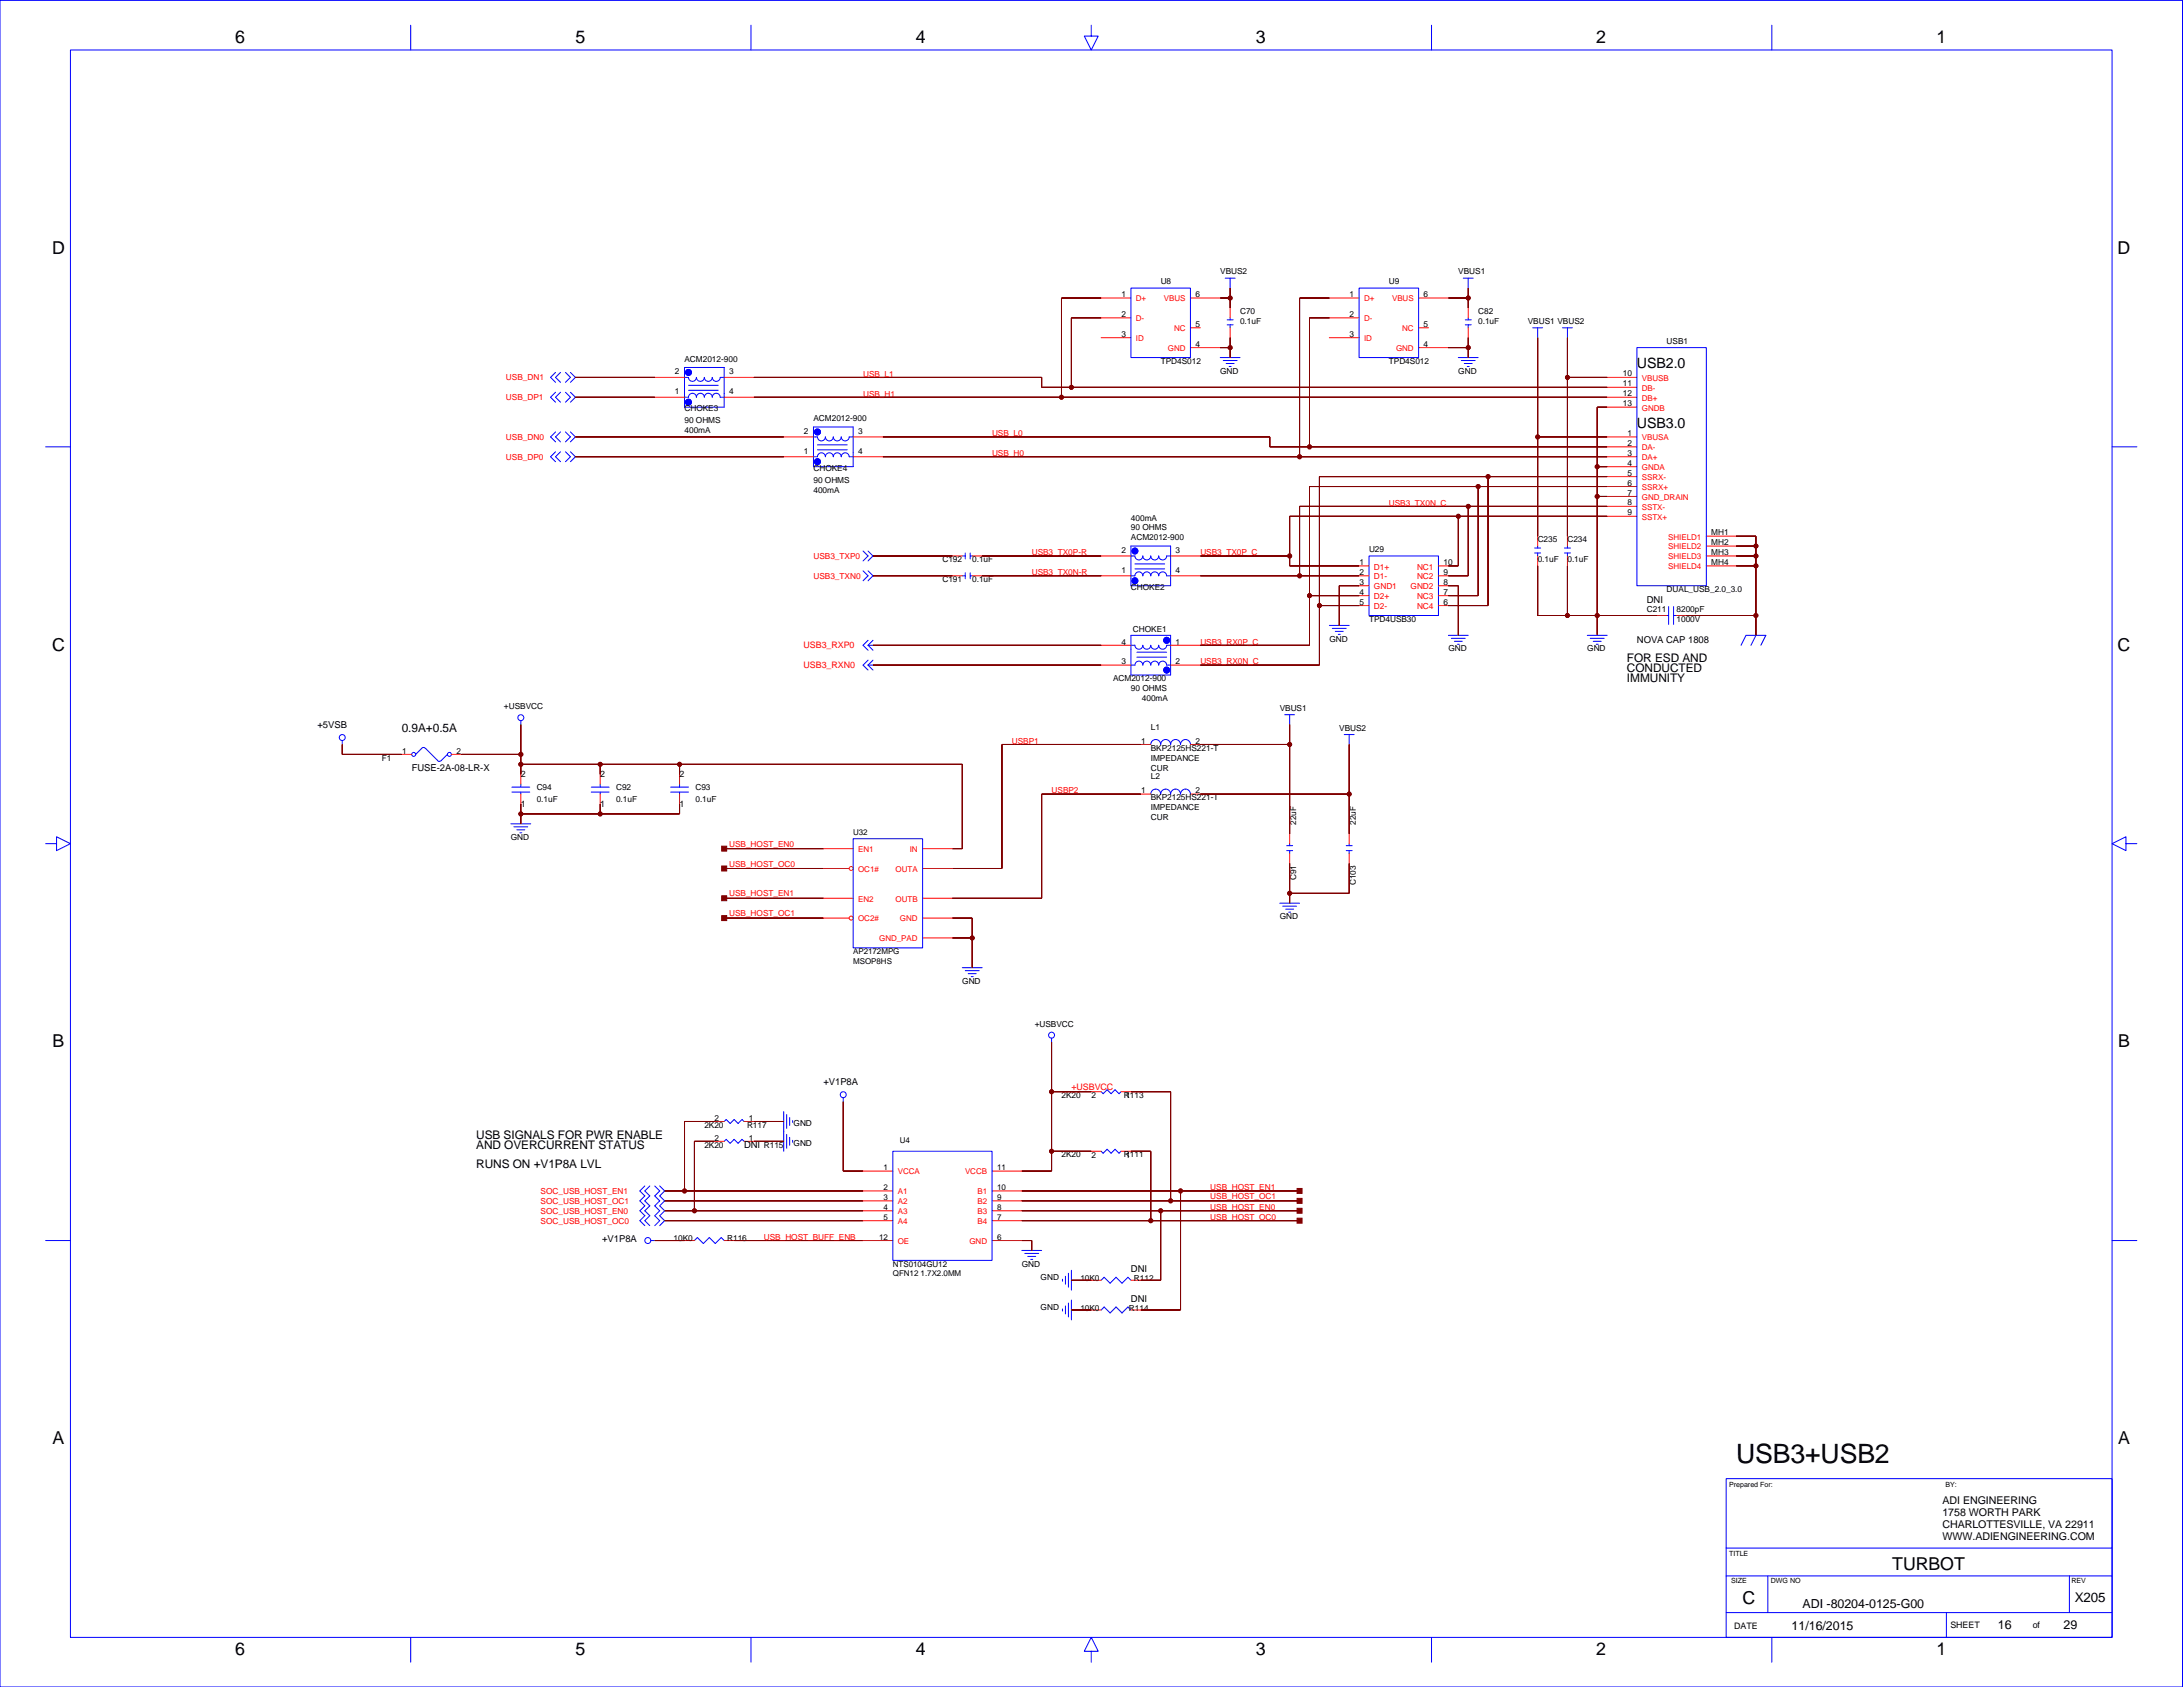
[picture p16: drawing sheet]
<svg xmlns="http://www.w3.org/2000/svg" width="559mm" height="432mm" viewBox="0 0 559 432" stroke-linecap="round" stroke-linejoin="round" font-family="sans-serif">
<defs><g id="words">
<text font-size="6.8" x="444.4" y="374.4">USB3+USB2</text>
<g font-size="4.6">
<text x="60.2" y="11.1">6</text>
<text x="147.3" y="11.1">5</text>
<text x="234.4" y="11.1">4</text>
<text x="321.5" y="11.1">3</text>
<text x="408.6" y="11.1">2</text>
<text x="495.7" y="11.1">1</text>
<text x="13.4" y="64.9">D</text>
<text x="542.1" y="64.9">D</text>
<text x="13.4" y="166.5">C</text>
<text x="542.1" y="166.5">C</text>
<text x="13.5" y="268.1">B</text>
<text x="542.2" y="268.1">B</text>
<text x="13.5" y="369.7">A</text>
<text x="542.2" y="369.7">A</text>
<text x="484.4" y="401.8">TURBOT</text>
<text x="446.1" y="410.6">C</text>
<text x="60.2" y="423.5">6</text>
<text x="147.3" y="423.5">5</text>
<text x="234.4" y="423.5">4</text>
<text x="321.5" y="423.5">3</text>
<text x="408.6" y="423.5">2</text>
<text x="495.7" y="423.5">1</text>
</g>
<g font-size="3.6">
<text x="419" y="94.2">USB2.0</text>
<text x="419" y="109.5">USB3.0</text>
</g>
<text font-size="3.4" x="531.1" y="410">X205</text>
<g font-size="3.2">
<text x="461.4" y="411.5">ADI -80204-0125-G00</text>
<text x="458.6" y="417.1">11/16/2015</text>
<text x="511.4" y="416.9">16</text>
<text x="528.2" y="417">29</text>
</g>
<g font-size="3">
<text x="416.5" y="172.1">CONDUCTED</text>
<text x="416.5" y="169.5">FOR ESD AND</text>
<text x="416.5" y="174.6">IMMUNITY</text>
<text x="102.8" y="187.3">0.9A+0.5A</text>
<text x="121.9" y="294">AND OVERCURRENT STATUS</text>
<text x="121.9" y="291.4">USB SIGNALS FOR PWR ENABLE</text>
<text x="121.9" y="299.1">RUNS ON +V1P8A LVL</text>
</g>
<g font-size="2.7">
<text x="497.2" y="385">ADI ENGINEERING</text>
<text x="497.2" y="388">1758 WORTH PARK</text>
<text x="497.2" y="391.1">CHARLOTTESVILLE, VA 22911</text>
<text x="497.2" y="394.1">WWW.ADIENGINEERING.COM</text>
</g>
<g font-size="2.4">
<text x="421.5" y="154.3">DNI</text>
<text x="419" y="164.6">NOVA CAP 1808</text>
<text x="81.3" y="186.3">+5VSB</text>
<text x="105.4" y="197.5">FUSE-2A-08-LR-X</text>
<text x="210.8" y="277.7">+V1P8A</text>
<text x="190.5" y="293.9">DNI</text>
<text x="154.1" y="317.8">+V1P8A</text>
<text x="289.5" y="325.7">DNI</text>
<text x="289.5" y="333.3">DNI</text>
</g>
<g font-size="2.3" fill="#f00">
<text x="205.7" y="165.9">USB3_RXP0</text>
<text x="205.7" y="171">USB3_RXN0</text>
<text x="274.3" y="278.9">+USBVCC</text>
</g>
<g font-size="2.3">
<text x="133.3" y="198.9">2</text>
<text x="153.6" y="198.9">2</text>
<text x="174" y="198.9">2</text>
<text x="133.3" y="206.5">1</text>
<text x="153.6" y="206.5">1</text>
<text x="174" y="206.5">1</text>
<text x="443.9" y="417.1">DATE</text>
<text x="499.3" y="416.8">SHEET</text>
<text x="520.3" y="416.8">of</text>
</g>
<g font-size="2.1">
<text x="312.3" y="70.3">VBUS2</text>
<text x="373.3" y="70.3">VBUS1</text>
<text x="287.1" y="76.1">1</text>
<text x="297.1" y="72.8">U8</text>
<text x="306" y="76.1">6</text>
<text x="345.5" y="76.1">1</text>
<text x="355.5" y="72.8">U9</text>
<text x="364.4" y="76.1">6</text>
<text x="287.1" y="81.1">2</text>
<text x="306" y="83.7">5</text>
<text x="317.4" y="83">0.1uF</text>
<text x="317.4" y="80.4">C70</text>
<text x="345.5" y="81.1">2</text>
<text x="364.4" y="83.7">5</text>
<text x="378.4" y="83">0.1uF</text>
<text x="378.4" y="80.4">C82</text>
<text x="391.1" y="83">VBUS1 VBUS2</text>
<text x="287.1" y="86.2">3</text>
<text x="306" y="88.7">4</text>
<text x="345.5" y="86.2">3</text>
<text x="364.4" y="88.7">4</text>
<text x="426.6" y="88">USB1</text>
<text x="172.8" y="95.8">2</text>
<text x="175.2" y="92.6">ACM2012-900</text>
<text x="186.6" y="95.8">3</text>
<text x="297.1" y="93.1">TPD4S012</text>
<text x="312.3" y="95.6">GND</text>
<text x="355.5" y="93.1">TPD4S012</text>
<text x="373.3" y="95.6">GND</text>
<text x="172.8" y="100.9">1</text>
<text x="186.6" y="100.9">4</text>
<text x="415.4" y="101.4">12</text>
<text x="415.4" y="98.9">11</text>
<text x="415.4" y="96.4">10</text>
<text x="175.2" y="105.3">CHOKE3</text>
<text x="208.2" y="107.8">ACM2012-900</text>
<text x="415.4" y="104">13</text>
<text x="175.2" y="108.3">90 OHMS</text>
<text x="175.2" y="110.9">400mA</text>
<text x="205.8" y="111.1">2</text>
<text x="219.7" y="111.1">3</text>
<text x="416.6" y="111.6">1</text>
<text x="205.8" y="116.1">1</text>
<text x="219.7" y="116.1">4</text>
<text x="416.6" y="119.2">4</text>
<text x="416.6" y="116.7">3</text>
<text x="416.6" y="114.1">2</text>
<text x="208.2" y="123.6">90 OHMS</text>
<text x="208.2" y="120.5">CHOKE4</text>
<text x="416.6" y="124.3">6</text>
<text x="416.6" y="121.8">5</text>
<text x="208.2" y="126.1">400mA</text>
<text x="416.6" y="131.9">9</text>
<text x="416.6" y="129.4">8</text>
<text x="416.6" y="126.8">7</text>
<text x="289.5" y="135.8">90 OHMS</text>
<text x="289.5" y="133.2">400mA</text>
<text x="438.1" y="137">MH1</text>
<text x="241.2" y="143.9">C192</text>
<text x="248.9" y="143.9">0.1uF</text>
<text x="287.1" y="141.5">2</text>
<text x="289.5" y="138.3">ACM2012-900</text>
<text x="300.9" y="141.5">3</text>
<text x="350.4" y="141.4">U29</text>
<text x="393.6" y="143.9">0.1uF</text>
<text x="393.6" y="138.8">C235</text>
<text x="401.2" y="143.9">0.1uF</text>
<text x="401.2" y="138.8">C234</text>
<text x="438.1" y="142.1">MH3</text>
<text x="438.1" y="139.5">MH2</text>
<text x="241.2" y="149">C191</text>
<text x="248.9" y="149">0.1uF</text>
<text x="287.1" y="146.6">1</text>
<text x="300.9" y="146.6">4</text>
<text x="348" y="149.7">3</text>
<text x="348" y="147.2">2</text>
<text x="348" y="144.7">1</text>
<text x="369.5" y="149.7">8</text>
<text x="369.5" y="147.2">9</text>
<text x="369.5" y="144.7">10</text>
<text x="438.1" y="144.6">MH4</text>
<text x="289.5" y="151">CHOKE2</text>
<text x="348" y="154.8">5</text>
<text x="348" y="152.3">4</text>
<text x="369.5" y="154.8">6</text>
<text x="369.5" y="152.3">7</text>
<text x="426.6" y="151.5">DUAL_USB_2.0_3.0</text>
<text x="290" y="161.7">CHOKE1</text>
<text x="350.4" y="159.1">TPD4USB30</text>
<text x="421.5" y="156.6">C211</text>
<text x="429.2" y="156.6">8200pF</text>
<text x="429.2" y="159.1">1000V</text>
<text x="287.1" y="165">4</text>
<text x="300.9" y="165">1</text>
<text x="340.3" y="164.2">GND</text>
<text x="370.8" y="166.8">GND</text>
<text x="406.3" y="166.8">GND</text>
<text x="287.1" y="170.1">3</text>
<text x="300.9" y="170.1">2</text>
<text x="284.9" y="174.4">ACM2012-900</text>
<text x="289.5" y="176.9">90 OHMS</text>
<text x="292.3" y="179.4">400mA</text>
<text x="129" y="181.5">+USBVCC</text>
<text x="327.6" y="182">VBUS1</text>
<text x="292.1" y="190.4">1</text>
<text x="294.6" y="186.8">L1</text>
<text x="306" y="190.4">2</text>
<text x="342.8" y="187.1">VBUS2</text>
<text x="97.8" y="194.7">F1</text>
<text x="102.9" y="192.9">1</text>
<text x="116.8" y="192.9">2</text>
<text x="294.6" y="194.7">IMPEDANCE</text>
<text x="294.6" y="197.2">CUR</text>
<text x="294.6" y="192.1">BKP2125HS221-T</text>
<text x="137.4" y="202.3">C94</text>
<text x="157.7" y="202.3">C92</text>
<text x="178" y="202.3">C93</text>
<text x="292.1" y="203.1">1</text>
<text x="294.6" y="199.5">L2</text>
<text x="306" y="203.1">2</text>
<text x="137.4" y="205.4">0.1uF</text>
<text x="157.7" y="205.4">0.1uF</text>
<text x="178" y="205.4">0.1uF</text>
<text x="294.6" y="207.4">IMPEDANCE</text>
<text x="294.6" y="209.9">CUR</text>
<text x="294.6" y="204.8">BKP2125HS221-T</text>
<text x="130.8" y="215">GND</text>
<text x="331.8" y="211.1" transform="rotate(-90 331.8 211.1)">22uF</text>
<text x="347.1" y="211.1" transform="rotate(-90 347.1 211.1)">22uF</text>
<text x="331.8" y="225.3" transform="rotate(-90 331.8 225.3)">C91</text>
<text x="347.1" y="226.6" transform="rotate(-90 347.1 226.6)">C103</text>
<text x="327.6" y="235.3">GND</text>
<text x="246.3" y="251.8">GND</text>
<text x="264.9" y="262.7">+USBVCC</text>
<text x="271.7" y="281">2K20</text>
<text x="279.4" y="281">2</text>
<text x="287.7" y="281">R113</text>
<text x="288.2" y="281">1</text>
<text x="182.9" y="286.9">2</text>
<text x="191.7" y="286.9">1</text>
<text x="180.3" y="293.7">2K20</text>
<text x="180.3" y="288.6">2K20</text>
<text x="182.9" y="291.9">2</text>
<text x="191.2" y="288.6">R117</text>
<text x="191.7" y="291.9">1</text>
<text x="195.5" y="293.7">R115</text>
<text x="203.2" y="288.2">GND</text>
<text x="203.2" y="293.3">GND</text>
<text x="271.7" y="296.3">2K20</text>
<text x="279.4" y="296.3">2</text>
<text x="287.7" y="296.3">R111</text>
<text x="288.2" y="296.3">1</text>
<text x="172.4" y="317.7">10K0</text>
<text x="186.1" y="317.7">R116</text>
<text x="261.6" y="324.2">GND</text>
<text x="266.4" y="327.8">GND</text>
<text x="276.5" y="327.9">10K0</text>
<text x="290.3" y="327.9">R112</text>
<text x="266.4" y="335.4">GND</text>
<text x="276.5" y="335.5">10K0</text>
<text x="289" y="335.5">R114</text>
</g>
<g font-size="2.1" fill="#f00">
<text x="129.5" y="97.4">USB_DN1</text>
<text x="220.9" y="101.5">USB_H1</text>
<text x="220.9" y="96.4">USB_L1</text>
<text x="129.5" y="102.5">USB_DP1</text>
<text x="129.5" y="112.6">USB_DN0</text>
<text x="253.9" y="111.6">USB_L0</text>
<text x="129.5" y="117.7">USB_DP0</text>
<text x="253.9" y="116.7">USB_H0</text>
<text x="355.5" y="129.4">USB3_TX0N_C</text>
<text x="208.2" y="143.1">USB3_TXP0</text>
<text x="264.1" y="142.1">USB3_TX0P-R</text>
<text x="307.3" y="142.1">USB3_TX0P_C</text>
<text x="208.2" y="148.2">USB3_TXN0</text>
<text x="264.1" y="147.2">USB3_TX0N-R</text>
<text x="351.7" y="145.8">D1+</text>
<text x="351.7" y="148.3">D1-</text>
<text x="362.7" y="145.8">NC1</text>
<text x="362.7" y="148.3">NC2</text>
<text x="351.7" y="150.9">GND1</text>
<text x="351.7" y="153.4">D2+</text>
<text x="351.7" y="155.9">D2-</text>
<text x="361.1" y="150.9">GND2</text>
<text x="362.7" y="153.4">NC3</text>
<text x="362.7" y="155.9">NC4</text>
<text x="307.3" y="165">USB3_RX0P_C</text>
<text x="307.3" y="170.1">USB3_RX0N_C</text>
<text x="259" y="190.4">USBP1</text>
<text x="269.2" y="203.1">USBP2</text>
<text x="186.6" y="216.7">USB_HOST_EN0</text>
<text x="186.6" y="221.8">USB_HOST_OC0</text>
<text x="186.6" y="229.4">USB_HOST_EN1</text>
<text x="186.6" y="234.5">USB_HOST_OC1</text>
<text x="138.4" y="305.6">SOC_USB_HOST_EN1</text>
<text x="309.8" y="304.6">USB_HOST_EN1</text>
<text x="138.4" y="308.2">SOC_USB_HOST_OC1</text>
<text x="138.4" y="310.7">SOC_USB_HOST_EN0</text>
<text x="309.8" y="306.9">USB_HOST_OC1</text>
<text x="309.8" y="309.7">USB_HOST_EN0</text>
<text x="138.4" y="313.2">SOC_USB_HOST_OC0</text>
<text x="195.5" y="317.3">USB_HOST_BUFF_ENB</text>
<text x="309.8" y="312.3">USB_HOST_OC0</text>
</g>
<g font-size="2" fill="#f00">
<text x="290.8" y="77.1">D+</text>
<text x="297.9" y="77.1">VBUS</text>
<text x="349.2" y="77.1">D+</text>
<text x="356.3" y="77.1">VBUS</text>
<text x="290.8" y="82.2">D-</text>
<text x="349.2" y="82.2">D-</text>
<text x="290.8" y="87.3">ID</text>
<text x="298.9" y="89.8">GND</text>
<text x="300.5" y="84.8">NC</text>
<text x="349.2" y="87.3">ID</text>
<text x="357.3" y="89.8">GND</text>
<text x="358.9" y="84.8">NC</text>
<text x="420.3" y="97.5">VBUSB</text>
<text x="420.3" y="100">DB-</text>
<text x="420.3" y="102.5">DB+</text>
<text x="420.3" y="105.1">GNDB</text>
<text x="420.3" y="112.7">VBUSA</text>
<text x="420.3" y="115.2">DA-</text>
<text x="420.3" y="117.8">DA+</text>
<text x="420.3" y="120.3">GNDA</text>
<text x="420.3" y="122.9">SSRX-</text>
<text x="420.3" y="125.4">SSRX+</text>
<text x="420.3" y="127.9">GND_DRAIN</text>
<text x="420.3" y="130.5">SSTX-</text>
<text x="420.3" y="133">SSTX+</text>
<text x="427" y="138.1">SHIELD1</text>
<text x="427" y="140.6">SHIELD2</text>
<text x="427" y="143.2">SHIELD3</text>
<text x="427" y="145.7">SHIELD4</text>
<text x="219.7" y="218.1">EN1</text>
<text x="232.9" y="218.1">IN</text>
<text x="219.7" y="223.2">OC1#</text>
<text x="229.3" y="223.2">OUTA</text>
<text x="219.7" y="230.8">EN2</text>
<text x="229.3" y="230.8">OUTB</text>
<text x="219.7" y="235.9">OC2#</text>
<text x="230.4" y="235.9">GND</text>
<text x="225.1" y="240.9">GND_PAD</text>
<text x="229.8" y="305.7">A1</text>
<text x="229.8" y="300.6">VCCA</text>
<text x="247" y="300.6">VCCB</text>
<text x="250.2" y="305.7">B1</text>
<text x="229.8" y="308.2">A2</text>
<text x="229.8" y="310.8">A3</text>
<text x="250.2" y="310.8">B3</text>
<text x="250.2" y="308.2">B2</text>
<text x="229.8" y="313.3">A4</text>
<text x="250.2" y="313.3">B4</text>
<text x="229.8" y="318.4">OE</text>
<text x="248.2" y="318.4">GND</text>
</g>
<g font-size="2">
<text x="218.4" y="213.7">U32</text>
<text x="218.4" y="244.2">AP2172MPG</text>
<text x="218.4" y="246.7">MSOP8HS</text>
<text x="230.3" y="292.7">U4</text>
<text x="226.1" y="299.5">1</text>
<text x="255.2" y="299.5">11</text>
<text x="226.1" y="304.6">2</text>
<text x="255.2" y="304.6">10</text>
<text x="226.1" y="309.7">4</text>
<text x="226.1" y="307.2">3</text>
<text x="255.2" y="307.2">9</text>
<text x="255.2" y="309.7">8</text>
<text x="225" y="317.3">12</text>
<text x="226.1" y="312.2">5</text>
<text x="255.2" y="312.2">7</text>
<text x="255.2" y="317.3">6</text>
<text x="228.5" y="326.7">QFN12 1.7X2.0MM</text>
<text x="228.5" y="324.2">NTS0104GU12</text>
</g>
<g font-size="1.8">
<text x="442.6" y="380.6">Prepared For:</text>
<text x="498" y="380.6">BY:</text>
<text x="442.6" y="398.4">TITLE</text>
<text x="443.1" y="405.2">SIZE</text>
<text x="453.3" y="405.2">DWG NO</text>
<text x="530.2" y="405.2">REV</text>
</g>
</g></defs>
<g fill="none" stroke="#00f" stroke-width=".26">
<path d="M0 .1h558.7v431.7h-558.7zM18 12.8h522.6v406.3h-522.6zM105.1 6.4v6.4M192.2 6.4v6.4M279.3 6.4v2.8h1.8l-1.8 3.6-1.7-3.6h1.7M366.4 6.4v6.4M453.5 6.4v6.4M289.5 73.7h15.2v17.8h-15.2zM313.6 71.2h2.6M314.9 71.2v2.5M347.9 73.7h15.2v17.8h-15.2zM374.6 71.2h2.5"/>
<path d="M375.8 71.2v2.5M142.2 95.3l-1.3 1.3 1.3 1.3M143.5 95.3l-1.3 1.3 1.3 1.3M144.7 95.3l1.3 1.3-1.3 1.3M146 95.3l1.3 1.3-1.3 1.3M175.2 96.6h1a1.02 1.02 0 0 0 1.1 1 1.02 1.02 0 0 0 1-1 1.02 1.02 0 0 0 1 1 1.02 1.02 0 0 0 1-1 1.02 1.02 0 0 0 1 1 1.02 1.02 0 0 0 1-1 1.02 1.02 0 0 0 1 1 1.02 1.02 0 0 0 1.1-1h1M175.2 94.1h10.2v10.1h-10.2zM176.2 98.6h7.7M176.2 99.9h7.7M312.3 91.5h5.1M313.1 92.3h3.6M313.9 93h2"/>
<path d="M314.1 83.1h1.6M314.1 81.9h1.6M314.6 93.8h.5M314.9 81.4v.5M314.9 83.1v.8M373.3 91.5h5.1M374.1 92.3h3.5M374.8 93h2.1M375.1 83.1h1.5M375.1 81.9h1.5M375.6 93.8h.5M375.8 81.4v.5"/>
<path d="M375.8 83.1v.8M392.3 83.9h2.6M393.6 83.9v2.5M400 83.9h2.5M401.2 83.9v2.5M419 89h17.8v60.9h-17.8zM11.7 114.4h6.3M142.2 115.6l-1.3 1.3 1.3 1.3M142.2 110.6l-1.3 1.2 1.3 1.3M142.2 100.4l-1.3 1.3 1.3 1.2M143.5 115.6l-1.3 1.3 1.3 1.3M143.5 110.6l-1.3 1.2 1.3 1.3"/>
<path d="M143.5 100.4l-1.3 1.3 1.3 1.2M144.7 110.6l1.3 1.2-1.3 1.3M144.7 115.6l1.3 1.3-1.3 1.3M144.7 100.4l1.3 1.3-1.3 1.2M146 110.6l1.3 1.2-1.3 1.3M146 115.6l1.3 1.3-1.3 1.3M146 100.4l1.3 1.3-1.3 1.2M175.2 101.7h1a1.02 1.02 0 0 1 1.1-1 1.02 1.02 0 0 1 1 1 1.02 1.02 0 0 1 1-1 1.02 1.02 0 0 1 1 1 1.02 1.02 0 0 1 1-1 1.02 1.02 0 0 1 1 1 1.02 1.02 0 0 1 1-1 1.02 1.02 0 0 1 1.1 1h1M208.2 116.9h1a1.02 1.02 0 0 1 1.1-1 1.02 1.02 0 0 1 1 1 1.02 1.02 0 0 1 1-1 1.02 1.02 0 0 1 1 1 1.02 1.02 0 0 1 1-1 1.02 1.02 0 0 1 1 1 1.02 1.02 0 0 1 1.1-1 1.02 1.02 0 0 1 1 1h1M208.2 111.8h1a1.02 1.02 0 0 0 1.1 1 1.02 1.02 0 0 0 1-1 1.02 1.02 0 0 0 1 1 1.02 1.02 0 0 0 1-1 1.02 1.02 0 0 0 1 1 1.02 1.02 0 0 0 1-1 1.02 1.02 0 0 0 1.1 1 1.02 1.02 0 0 0 1-1h1M208.2 109.3h10.2v10.2h-10.2zM209.2 113.9h7.7"/>
<path d="M209.2 115.1h7.7M540.6 114.4h6.4M289.5 139.8h10.2v10.1h-10.2zM393.6 139.8v.5M401.2 139.8v.5M220.9 146.1l1.3 1.3-1.3 1.3M220.9 141l1.3 1.3-1.3 1.3M222.2 146.1l1.3 1.3-1.3 1.3M222.2 141l1.3 1.3-1.3 1.3M246.3 147.4h.8M246.3 142.3h.8M247.1 141.5v1.6"/>
<path d="M247.1 146.6v1.5M248.4 147.4h.5M248.4 142.3h.5M248.4 141.5v1.6M248.4 146.6v1.5M289.5 147.4h1a1.02 1.02 0 0 1 1-1 1.02 1.02 0 0 1 1 1 1.02 1.02 0 0 1 1.1-1 1.02 1.02 0 0 1 1 1 1.02 1.02 0 0 1 1-1 1.02 1.02 0 0 1 1 1 1.02 1.02 0 0 1 1-1 1.02 1.02 0 0 1 1 1h1.1M289.5 142.3h1a1.02 1.02 0 0 0 1 1 1.02 1.02 0 0 0 1-1 1.02 1.02 0 0 0 1.1 1 1.02 1.02 0 0 0 1-1 1.02 1.02 0 0 0 1 1 1.02 1.02 0 0 0 1-1 1.02 1.02 0 0 0 1 1 1.02 1.02 0 0 0 1-1h1.1M290.5 144.3h7.6M290.5 145.6h7.6M350.4 142.3h17.8v15.2h-17.8zM392.8 141.5h1.6M392.8 140.3h1.6"/>
<path d="M393.6 141.5v.8M400.5 141.5h1.5M400.5 140.3h1.5M401.2 141.5v.8M426.6 157.5h.5M427.1 155.3v4.5M428.4 157.5h.8M428.4 155.3v4.5M222.2 165.2h1.3M222.2 170.2h1.3M222.2 165.2l1.3 1.2M222.2 163.9l-1.3 1.3 1.3 1.2"/>
<path d="M222.2 170.2l1.3 1.3M222.2 169l-1.3 1.2 1.3 1.3M223.5 163.9l-1.3 1.3M223.5 169l-1.3 1.2M289.5 165.2h1a1.02 1.02 0 0 0 1 1 1.02 1.02 0 0 0 1-1 1.02 1.02 0 0 0 1.1 1 1.02 1.02 0 0 0 1-1 1.02 1.02 0 0 0 1 1 1.02 1.02 0 0 0 1-1 1.02 1.02 0 0 0 1 1 1.02 1.02 0 0 0 1-1h1.1M289.5 170.2h1a1.02 1.02 0 0 1 1-1 1.02 1.02 0 0 1 1 1 1.02 1.02 0 0 1 1.1-1 1.02 1.02 0 0 1 1 1 1.02 1.02 0 0 1 1-1 1.02 1.02 0 0 1 1 1 1.02 1.02 0 0 1 1-1 1.02 1.02 0 0 1 1 1h1.1M289.5 162.6h10.2v10.2h-10.2zM291 168.2h7.6M291 166.9h7.6M340.3 160.1h5.1M341 160.8h3.6M341.8 161.6h2"/>
<path d="M342.6 162.4h.5M370.8 162.6h5M371.5 163.4h3.6M372.3 164.1h2M373 164.9h.5M406.3 162.6h5.1M407.1 163.4h3.5M407.8 164.1h2.1M408.6 164.9h.5M445.7 165.2l1.2-2.6h5.1l-1.3 2.6M449.5 162.6l-1.3 2.6M87.6 189.5v1.1"/>
<path d="M107.9 191.6l-1.5 1.5M107.9 191.6l.5-.3 .5 .3 3.4 3.3 .6-.2 1.6-1.6M133.3 184.5v1M294.6 190.6a1.27 1.27 0 0 1 1.2-1.3 1.27 1.27 0 0 1 1.3 1.3 1.27 1.27 0 0 1 1.3-1.3 1.27 1.27 0 0 1 1.3 1.3 1.27 1.27 0 0 1 1.2-1.3 1.27 1.27 0 0 1 1.3 1.3 1.27 1.27 0 0 1 1.3-1.3 1.27 1.27 0 0 1 1.2 1.3M328.9 182.9h2.5M330.1 182.9v2.6M344.1 188h2.5M345.4 188v2.6M11.7 215.9h2.8v-1.7l3.5 1.7-3.5 1.8v-1.8M130.8 210.9h5.1M131 202.7h4.6M131 201.5h4.6"/>
<path d="M131.5 211.6h3.6M132.3 212.4h2M133.1 213.2h.5M133.3 200.7v.8M133.3 202.7v.6M151.3 202.7h4.6M151.3 201.5h4.6M153.6 200.7v.8M153.6 202.7v.6M171.7 202.7h4.5M171.7 201.5h4.5M174 200.7v.8"/>
<path d="M174 202.7v.6M218.4 214.7h17.8v27.9h-17.8zM294.6 203.3a1.27 1.27 0 0 1 1.2-1.3 1.27 1.27 0 0 1 1.3 1.3 1.27 1.27 0 0 1 1.3-1.3 1.27 1.27 0 0 1 1.3 1.3 1.27 1.27 0 0 1 1.2-1.3 1.27 1.27 0 0 1 1.3 1.3 1.27 1.27 0 0 1 1.3-1.3 1.27 1.27 0 0 1 1.2 1.3M329.4 217.7h1.5M329.4 216.5h1.5M330.1 215.9v.6M330.1 217.7v.8M344.6 217.7h1.5M344.6 216.5h1.5M345.4 215.9v.6M345.4 217.7v.8M544.2 215.9v-1.7l-3.6 1.7 3.6 1.8v-1.8h2.8"/>
<path d="M327.6 231.2h5.1M328.3 231.9h3.6M329.1 232.7h2M329.9 233.5h.5M246.3 247.7h5.1M247.1 248.5h3.5M247.8 249.2h2.1M248.6 250h.5M269.2 265.7v1M281.9 279.4l.5 .5 1-1 1 1 1-1 1 1 .6-.5M185.4 292.1l.5-.5 1 1 1-1 1 1 1-1 .6 .5M185.4 287.1l.5-.6 1 1.1 1-1.1 1 1.1 1-1.1 .6 .6"/>
<path d="M200.6 284.5v10.2M201.4 285.3v3.5M201.4 290.4v3.5M202.1 286v2.1M202.1 291.1v2M202.9 286.8v.5M202.9 291.9v.5M215.9 281v1M228.5 294.7h25.4v27.9h-25.4zM281.9 294.7l.5 .5 1-1 1 1 1-1 1 1 .6-.5M11.7 317.5h6.3M165.1 303.6l-1.3 1.2 1.3 1.3-1.3 1.3 1.3 1.2-1.3 1.3 1.3 1.3-1.3 1.2 1.3 1.3"/>
<path d="M166.3 303.6l-1.2 1.2 1.2 1.3-1.2 1.3 1.2 1.2-1.2 1.3 1.2 1.3-1.2 1.2 1.2 1.3M166.6 317.5h1M167.6 303.6l1.3 1.2-1.3 1.3 1.3 1.3-1.3 1.2 1.3 1.3-1.3 1.3 1.3 1.2-1.3 1.3M168.9 303.6l1.2 1.2-1.2 1.3 1.2 1.3-1.2 1.2 1.2 1.3-1.2 1.3 1.2 1.2-1.2 1.3M177.8 317.5l.7-.7 1.5 1.5 1.6-1.5 1.5 1.5 1.5-1.5 .8 .7M540.6 317.5h6.4M261.6 320.1h5M262.3 320.8h3.6M263.1 321.6h2M263.8 322.4h.6M272 327.4v.5M272 335v.6"/>
<path d="M272.7 326.7v2M272.7 334.3v2M273.5 325.9v3.6M273.5 333.5v3.6M274.3 325.1v5.1M274.3 332.8v5M281.9 335.3l.7-.8 1.6 1.6 1.5-1.6 1.5 1.6 1.5-1.6 .8 .8M281.9 327.7l.7-.8 1.6 1.5 1.5-1.5 1.5 1.5 1.5-1.5 .8 .8M441.9 378.5h98.7v40.6h-98.7zM441.9 396.2h98.7M105.1 419.1v6.4M192.2 419.1v6.4"/>
<path d="M366.4 419.1v6.4M441.9 412.8h98.7M441.9 403.4h98.7M452.5 403.4v9.4M453.5 419.1v6.4M498.2 412.8v6.3M529.7 403.4v9.4M279.3 422.7h1.8l-1.8-3.6-1.7 3.6h1.7v2.8"/>
<circle cx="176.2" cy="95.3" r=".76"/>
<circle cx="176.2" cy="102.9" r=".76"/>
<circle cx="209.2" cy="118.2" r=".76"/>
<circle cx="209.2" cy="110.6" r=".76"/>
<circle cx="290.5" cy="141" r=".76"/>
<circle cx="290.5" cy="148.7" r=".76"/>
<circle cx="298.6" cy="171.5" r=".76"/>
<circle cx="298.6" cy="163.9" r=".76"/>
<circle cx="87.6" cy="188.8" r=".76"/>
<circle cx="105.9" cy="193.1" r=".51"/>
<circle cx="115" cy="193.1" r=".51"/>
<circle cx="133.3" cy="183.7" r=".76"/>
<circle cx="269.2" cy="265" r=".76"/>
<circle cx="215.9" cy="280.2" r=".76"/>
<circle cx="165.8" cy="317.5" r=".76"/>
</g>
<g fill="none" stroke="#f00" stroke-width=".26">
<path d="M281.9 76.3h7.6M304.7 76.3h7.6M314.9 73.7h.1M314.9 78.8v2.6M340.3 76.3h7.6M363.1 76.3h7.7M375.8 73.7h.1M375.8 78.8v2.6M147.3 96.6h.1M167.6 96.6h7.6M185.4 96.6h7.6M281.9 81.4h7.6"/>
<path d="M281.9 86.4h7.6M304.7 89h7.6M304.7 83.9h2.6M314.9 91.5h.1M314.9 83.9v2.5M340.3 81.4h7.6M340.3 86.4h7.6M363.1 89h7.7M363.1 83.9h2.6M375.8 91.5h.1M375.8 83.9v2.5M393.6 86.4h.1"/>
<path d="M401.2 86.4h.1M411.4 96.6h7.6M411.4 99.1h7.6M147.3 116.9h.1M147.3 111.8h.1M147.3 101.7h.1M167.6 101.7h7.6M185.4 101.7h7.6M200.6 111.8h7.6M200.6 116.9h7.6M218.4 111.8h7.6M218.4 116.9h7.6"/>
<path d="M411.4 101.7h7.6M411.4 111.8h7.6M411.4 114.4h7.6M411.4 116.9h7.6M411.4 119.5h7.6M411.4 104.2h7.6M393.6 137.2v2.6M401.2 137.2v2.6M411.4 122h7.6M411.4 124.5h7.6M411.4 127.1h7.6M411.4 129.6h7.6"/>
<path d="M411.4 132.1h7.6M436.8 137.2h7.6M436.8 139.8h7.6M223.5 147.4h.1M223.5 142.3h.1M243.8 142.3h2.5M243.8 147.4h2.5M248.9 142.3h2.5M248.9 147.4h2.5M281.9 142.3h7.6M281.9 147.4h7.6M299.7 142.3h7.6"/>
<path d="M299.7 147.4h7.6M347.9 147.4h2.5M347.9 144.8h2.5M347.9 149.9h2.5M347.9 152.5h2.5M347.9 155h2.5M368.2 147.4h2.6M368.2 144.8h2.6M368.2 149.9h2.6M368.2 152.5h2.6M368.2 155h2.6M393.6 142.3v2.5"/>
<path d="M401.2 142.3v2.5M424.1 157.5h2.5M429.2 157.5h2.5M436.8 142.3h7.6M436.8 144.8h7.6M223.5 165.2h.1M223.5 170.2h.1M281.9 170.2h7.6M281.9 165.2h7.6M299.7 170.2h7.6M299.7 165.2h7.6M342.8 160.1h.1"/>
<path d="M373.3 162.6h.1M408.8 162.6h.1M449.5 162.6h.1M87.6 190.6h.1M102.8 193.1h2.6M115.5 193.1h2.6M133.3 185.5h.1M133.3 198.2v2.5M153.6 198.2v2.5M174 198.2v2.5M292 190.6h2.6M304.7 190.6h2.6"/>
<path d="M330.1 185.5h.1M345.4 190.6h.1M133.3 210.9h.1M133.3 203.3v2.5M153.6 203.3v2.5M174 203.3v2.5M210.8 217.2h7.6M236.2 217.2h7.6M292 203.3h2.6M304.7 203.3h2.6M330.1 213.4v2.5M330.1 218.5v2.5"/>
<path d="M345.4 213.4v2.5M345.4 218.5v2.5M210.8 222.3h6.6M210.8 235h6.6M210.8 229.9h7.6M236.2 222.3h7.6M236.2 235h7.6M236.2 229.9h7.6M330.1 231.2h.1M236.2 240.1h7.6M248.9 247.7h.1M269.2 266.7h.1"/>
<path d="M279.3 279.4h2.6M287 279.4h2.5M182.8 292.1h2.6M182.8 287.1h2.6M190.5 292.1h2.5M190.5 287.1h2.5M200.6 287.1h.1M200.6 292.1h.1M215.9 282h.1M220.9 299.7h7.6M253.9 299.7h7.7M279.3 294.7h2.6"/>
<path d="M287 294.7h2.5M167.6 317.5h.1M170.1 307.4h.1M170.1 309.9h.1M170.1 312.4h.1M170.1 304.8h.1M175.2 317.5h2.6M185.4 317.5h2.5M220.9 317.5h7.6M220.9 304.8h7.6M220.9 307.4h7.6M220.9 309.9h7.6"/>
<path d="M220.9 312.4h7.6M253.9 317.5h7.7M253.9 304.8h7.7M253.9 307.4h7.7M253.9 309.9h7.7M253.9 312.4h7.7M264.1 320.1h.1M274.3 327.7h.1M274.3 335.3h.1M279.3 335.3h2.6M279.3 327.7h2.6M289.5 335.3h2.5"/>
<path d="M289.5 327.7h2.5"/>
<circle cx="217.9" cy="235" r=".51"/>
<circle cx="217.9" cy="222.3" r=".51"/>
</g>
<g fill="#00f" stroke="#00f" stroke-width=".26">
<circle cx="290.5" cy="141" r=".76"/>
<circle cx="290.5" cy="148.7" r=".76"/>
<circle cx="298.6" cy="171.5" r=".76"/>
<circle cx="298.6" cy="163.9" r=".76"/>
<circle cx="176.2" cy="95.3" r=".76"/>
<circle cx="176.2" cy="102.9" r=".76"/>
<circle cx="209.2" cy="110.6" r=".76"/>
<circle cx="209.2" cy="118.2" r=".76"/>
</g>
<g fill="#800000" stroke="#800000" stroke-width=".26">
<path d="M223.5 142.3h20.3z" fill-rule="evenodd"/>
<path d="M312.3 76.3h2.6z" fill-rule="evenodd"/>
<path d="M314.9 73.7v2.6z" fill-rule="evenodd"/>
<path d="M314.9 76.3v2.5z" fill-rule="evenodd"/>
<path d="M345.4 190.6v12.7z" fill-rule="evenodd"/>
<path d="M307.3 203.3h38.1z" fill-rule="evenodd"/>
<path d="M345.4 203.3v10.1z" fill-rule="evenodd"/>
<path d="M401.2 96.6h10.2z" fill-rule="evenodd"/>
<path d="M401.2 96.6v40.6z" fill-rule="evenodd"/>
<path d="M401.2 86.4v10.2z" fill-rule="evenodd"/>
<path d="M185.4 235h25.4z" fill-rule="evenodd"/>
<path d="M184.7 234.4h1.3v1.2h-1.3z" fill-rule="evenodd"/>
<path d="M401.2 157.5h7.6z" fill-rule="evenodd"/>
<path d="M408.8 127.1h2.6z" fill-rule="evenodd"/>
<path d="M408.8 119.5h2.6z" fill-rule="evenodd"/>
<path d="M408.8 104.2h2.6z" fill-rule="evenodd"/>
<path d="M408.8 104.2v15.3z" fill-rule="evenodd"/>
<path d="M408.8 119.5v7.6z" fill-rule="evenodd"/>
<path d="M408.8 127.1v30.4z" fill-rule="evenodd"/>
<path d="M408.8 157.5h15.3z" fill-rule="evenodd"/>
<path d="M408.8 157.5v5.1z" fill-rule="evenodd"/>
<path d="M401.2 144.8v12.7z" fill-rule="evenodd"/>
<path d="M393.6 144.8v12.7z" fill-rule="evenodd"/>
<path d="M393.6 157.5h7.6z" fill-rule="evenodd"/>
<path d="M170.1 307.4h50.8z" fill-rule="evenodd"/>
<path d="M444.4 137.2h5.1z" fill-rule="evenodd"/>
<path d="M449.5 137.2v2.6z" fill-rule="evenodd"/>
<path d="M444.4 139.8h5.1z" fill-rule="evenodd"/>
<path d="M444.4 142.3h5.1z" fill-rule="evenodd"/>
<path d="M444.4 144.8h5.1z" fill-rule="evenodd"/>
<path d="M449.5 139.8v2.5z" fill-rule="evenodd"/>
<path d="M449.5 142.3v2.5z" fill-rule="evenodd"/>
<path d="M449.5 144.8v12.7z" fill-rule="evenodd"/>
<path d="M431.7 157.5h17.8z" fill-rule="evenodd"/>
<path d="M449.5 157.5v5.1z" fill-rule="evenodd"/>
<path d="M375.8 129.6h35.6z" fill-rule="evenodd"/>
<path d="M307.3 147.4h25.4z" fill-rule="evenodd"/>
<path d="M370.8 147.4h5z" fill-rule="evenodd"/>
<path d="M375.8 129.6v17.8z" fill-rule="evenodd"/>
<path d="M332.7 129.6h43.1z" fill-rule="evenodd"/>
<path d="M332.7 129.6v17.8z" fill-rule="evenodd"/>
<path d="M332.7 147.4h15.2z" fill-rule="evenodd"/>
<path d="M380.9 122h30.5z" fill-rule="evenodd"/>
<path d="M370.8 155h10.1z" fill-rule="evenodd"/>
<path d="M380.9 122v33z" fill-rule="evenodd"/>
<path d="M337.7 122h43.2z" fill-rule="evenodd"/>
<path d="M337.7 122v33z" fill-rule="evenodd"/>
<path d="M307.3 170.2h30.4z" fill-rule="evenodd"/>
<path d="M337.7 155v15.2z" fill-rule="evenodd"/>
<path d="M337.7 155h10.2z" fill-rule="evenodd"/>
<path d="M223.5 147.4h20.3z" fill-rule="evenodd"/>
<path d="M185.4 217.2h25.4z" fill-rule="evenodd"/>
<path d="M184.7 216.6h1.3v1.3h-1.3z" fill-rule="evenodd"/>
<path d="M370.8 76.3h5z" fill-rule="evenodd"/>
<path d="M375.8 73.7v2.6z" fill-rule="evenodd"/>
<path d="M375.8 76.3v2.5z" fill-rule="evenodd"/>
<path d="M330.1 185.5v5.1z" fill-rule="evenodd"/>
<path d="M307.3 190.6h22.8z" fill-rule="evenodd"/>
<path d="M330.1 190.6v22.8z" fill-rule="evenodd"/>
<path d="M393.6 86.4v25.4z" fill-rule="evenodd"/>
<path d="M393.6 111.8h17.8z" fill-rule="evenodd"/>
<path d="M393.6 111.8v25.4z" fill-rule="evenodd"/>
<path d="M378.4 124.5h33z" fill-rule="evenodd"/>
<path d="M370.8 152.5h7.6z" fill-rule="evenodd"/>
<path d="M378.4 124.5v28z" fill-rule="evenodd"/>
<path d="M335.2 124.5h43.2z" fill-rule="evenodd"/>
<path d="M335.2 124.5v28z" fill-rule="evenodd"/>
<path d="M307.3 165.2h27.9z" fill-rule="evenodd"/>
<path d="M335.2 152.5v12.7z" fill-rule="evenodd"/>
<path d="M335.2 152.5h12.7z" fill-rule="evenodd"/>
<path d="M223.5 170.2h58.4z" fill-rule="evenodd"/>
<path d="M185.4 229.9h25.4z" fill-rule="evenodd"/>
<path d="M184.7 229.3h1.3v1.3h-1.3z" fill-rule="evenodd"/>
<path d="M147.3 116.9h53.3z" fill-rule="evenodd"/>
<path d="M373.3 132.1h38.1z" fill-rule="evenodd"/>
<path d="M370.8 144.8h2.5z" fill-rule="evenodd"/>
<path d="M373.3 132.1v12.7z" fill-rule="evenodd"/>
<path d="M330.1 132.1h43.2z" fill-rule="evenodd"/>
<path d="M330.1 132.1v10.2z" fill-rule="evenodd"/>
<path d="M330.1 144.8h17.8z" fill-rule="evenodd"/>
<path d="M330.1 142.3v2.5z" fill-rule="evenodd"/>
<path d="M307.3 142.3h22.8z" fill-rule="evenodd"/>
<path d="M332.7 76.3h7.6z" fill-rule="evenodd"/>
<path d="M332.7 76.3v40.6z" fill-rule="evenodd"/>
<path d="M332.7 116.9h78.7z" fill-rule="evenodd"/>
<path d="M226 116.9h106.7z" fill-rule="evenodd"/>
<path d="M185.4 222.3h25.4z" fill-rule="evenodd"/>
<path d="M184.7 221.7h1.3v1.2h-1.3z" fill-rule="evenodd"/>
<path d="M335.2 81.4h5.1z" fill-rule="evenodd"/>
<path d="M335.2 81.4v33z" fill-rule="evenodd"/>
<path d="M335.2 114.4h76.2z" fill-rule="evenodd"/>
<path d="M325 114.4h10.2z" fill-rule="evenodd"/>
<path d="M325 111.8v2.6z" fill-rule="evenodd"/>
<path d="M226 111.8h99z" fill-rule="evenodd"/>
<path d="M266.6 203.3h25.4z" fill-rule="evenodd"/>
<path d="M266.6 203.3v26.6z" fill-rule="evenodd"/>
<path d="M243.8 229.9h22.8z" fill-rule="evenodd"/>
<path d="M147.3 111.8h53.3z" fill-rule="evenodd"/>
<path d="M215.9 282v17.7z" fill-rule="evenodd"/>
<path d="M215.9 299.7h5z" fill-rule="evenodd"/>
<path d="M167.6 317.5h7.6z" fill-rule="evenodd"/>
<path d="M170.1 312.4h50.8z" fill-rule="evenodd"/>
<path d="M251.4 147.4h30.5z" fill-rule="evenodd"/>
<path d="M271.7 76.3h10.2z" fill-rule="evenodd"/>
<path d="M271.7 76.3v25.4z" fill-rule="evenodd"/>
<path d="M271.7 101.7h139.7z" fill-rule="evenodd"/>
<path d="M193 101.7h78.7z" fill-rule="evenodd"/>
<path d="M147.3 101.7h20.3z" fill-rule="evenodd"/>
<path d="M274.3 81.4h7.6z" fill-rule="evenodd"/>
<path d="M274.3 81.4v17.7z" fill-rule="evenodd"/>
<path d="M274.3 99.1h137.1z" fill-rule="evenodd"/>
<path d="M266.6 99.1h7.7z" fill-rule="evenodd"/>
<path d="M266.6 96.6v2.5z" fill-rule="evenodd"/>
<path d="M193 96.6h73.6z" fill-rule="evenodd"/>
<path d="M256.5 190.6h35.5z" fill-rule="evenodd"/>
<path d="M256.5 190.6v31.7z" fill-rule="evenodd"/>
<path d="M243.8 222.3h12.7z" fill-rule="evenodd"/>
<path d="M147.3 96.6h20.3z" fill-rule="evenodd"/>
<path d="M330.1 221v7.6z" fill-rule="evenodd"/>
<path d="M345.4 221v7.6z" fill-rule="evenodd"/>
<path d="M330.1 228.6h15.3z" fill-rule="evenodd"/>
<path d="M330.1 228.6v2.6z" fill-rule="evenodd"/>
<path d="M342.8 149.9v10.2z" fill-rule="evenodd"/>
<path d="M342.8 149.9h5.1z" fill-rule="evenodd"/>
<path d="M133.3 205.8v2.5z" fill-rule="evenodd"/>
<path d="M174 205.8v2.5z" fill-rule="evenodd"/>
<path d="M153.6 208.3h20.4z" fill-rule="evenodd"/>
<path d="M153.6 205.8v2.5z" fill-rule="evenodd"/>
<path d="M133.3 208.3h20.3z" fill-rule="evenodd"/>
<path d="M133.3 208.3v2.6z" fill-rule="evenodd"/>
<path d="M312.3 89h2.6z" fill-rule="evenodd"/>
<path d="M314.9 86.4v2.6z" fill-rule="evenodd"/>
<path d="M314.9 89v2.5z" fill-rule="evenodd"/>
<path d="M370.8 89h5z" fill-rule="evenodd"/>
<path d="M375.8 89v2.5z" fill-rule="evenodd"/>
<path d="M375.8 86.4v2.6z" fill-rule="evenodd"/>
<path d="M370.8 149.9h2.5z" fill-rule="evenodd"/>
<path d="M373.3 149.9v12.7z" fill-rule="evenodd"/>
<path d="M261.6 317.5h2.5z" fill-rule="evenodd"/>
<path d="M264.1 317.5v2.6z" fill-rule="evenodd"/>
<path d="M274.3 327.7h5z" fill-rule="evenodd"/>
<path d="M274.3 335.3h5z" fill-rule="evenodd"/>
<path d="M193 292.1h7.6z" fill-rule="evenodd"/>
<path d="M193 287.1h7.6z" fill-rule="evenodd"/>
<path d="M187.9 317.5h33z" fill-rule="evenodd"/>
<path d="M223.5 165.2h58.4z" fill-rule="evenodd"/>
<path d="M251.4 142.3h30.5z" fill-rule="evenodd"/>
<path d="M87.6 190.6v2.5z" fill-rule="evenodd"/>
<path d="M87.6 193.1h15.2z" fill-rule="evenodd"/>
<path d="M261.6 312.4h33z" fill-rule="evenodd"/>
<path d="M289.5 294.7h5.1z" fill-rule="evenodd"/>
<path d="M294.6 294.7v17.7z" fill-rule="evenodd"/>
<path d="M294.6 312.4h38.1z" fill-rule="evenodd"/>
<path d="M332 311.8h1.3v1.3h-1.3z" fill-rule="evenodd"/>
<path d="M261.6 309.9h35.5z" fill-rule="evenodd"/>
<path d="M297.1 309.9v17.8z" fill-rule="evenodd"/>
<path d="M292 327.7h5.1z" fill-rule="evenodd"/>
<path d="M297.1 309.9h35.6z" fill-rule="evenodd"/>
<path d="M332 309.3h1.3v1.2h-1.3z" fill-rule="evenodd"/>
<path d="M269.2 294.7v5z" fill-rule="evenodd"/>
<path d="M269.2 279.4v15.3z" fill-rule="evenodd"/>
<path d="M269.2 266.7v12.7z" fill-rule="evenodd"/>
<path d="M269.2 279.4h10.1z" fill-rule="evenodd"/>
<path d="M269.2 294.7h10.1z" fill-rule="evenodd"/>
<path d="M261.6 299.7h7.6z" fill-rule="evenodd"/>
<path d="M261.6 307.4h38.1z" fill-rule="evenodd"/>
<path d="M299.7 279.4v28z" fill-rule="evenodd"/>
<path d="M289.5 279.4h10.2z" fill-rule="evenodd"/>
<path d="M299.7 307.4h33z" fill-rule="evenodd"/>
<path d="M332 306.7h1.3v1.3h-1.3z" fill-rule="evenodd"/>
<path d="M261.6 304.8h40.6z" fill-rule="evenodd"/>
<path d="M302.2 304.8v30.5z" fill-rule="evenodd"/>
<path d="M292 335.3h10.2z" fill-rule="evenodd"/>
<path d="M302.2 304.8h30.5z" fill-rule="evenodd"/>
<path d="M332 304.2h1.3v1.3h-1.3z" fill-rule="evenodd"/>
<path d="M177.8 309.9h43.1z" fill-rule="evenodd"/>
<path d="M170.1 309.9h7.7z" fill-rule="evenodd"/>
<path d="M177.8 292.1v17.8z" fill-rule="evenodd"/>
<path d="M177.8 292.1h5z" fill-rule="evenodd"/>
<path d="M175.2 304.8h45.7z" fill-rule="evenodd"/>
<path d="M175.2 287.1v17.7z" fill-rule="evenodd"/>
<path d="M175.2 287.1h7.6z" fill-rule="evenodd"/>
<path d="M170.1 304.8h5.1z" fill-rule="evenodd"/>
<path d="M174 195.6h72.3z" fill-rule="evenodd"/>
<path d="M246.3 195.6v21.6z" fill-rule="evenodd"/>
<path d="M243.8 217.2h2.5z" fill-rule="evenodd"/>
<path d="M174 195.6v2.6z" fill-rule="evenodd"/>
<path d="M153.6 195.6h20.4z" fill-rule="evenodd"/>
<path d="M133.3 195.6v2.6z" fill-rule="evenodd"/>
<path d="M133.3 185.5v7.6z" fill-rule="evenodd"/>
<path d="M118.1 193.1h15.2z" fill-rule="evenodd"/>
<path d="M133.3 193.1v2.5z" fill-rule="evenodd"/>
<path d="M133.3 195.6h20.3z" fill-rule="evenodd"/>
<path d="M153.6 195.6v2.6z" fill-rule="evenodd"/>
<path d="M243.8 240.1h5.1z" fill-rule="evenodd"/>
<path d="M248.9 240.1v7.6z" fill-rule="evenodd"/>
<path d="M248.9 235v5.1z" fill-rule="evenodd"/>
<path d="M243.8 235h5.1z" fill-rule="evenodd"/>
<circle cx="314.9" cy="76.3" r=".51"/>
<circle cx="345.4" cy="203.3" r=".51"/>
<circle cx="401.2" cy="96.6" r=".51"/>
<circle cx="408.8" cy="119.5" r=".51"/>
<circle cx="408.8" cy="127.1" r=".51"/>
<circle cx="408.8" cy="157.5" r=".51"/>
<circle cx="401.2" cy="157.5" r=".51"/>
<circle cx="449.5" cy="139.8" r=".51"/>
<circle cx="449.5" cy="142.3" r=".51"/>
<circle cx="449.5" cy="144.8" r=".51"/>
<circle cx="449.5" cy="157.5" r=".51"/>
<circle cx="375.8" cy="129.6" r=".51"/>
<circle cx="332.7" cy="147.4" r=".51"/>
<circle cx="380.9" cy="122" r=".51"/>
<circle cx="337.7" cy="155" r=".51"/>
<circle cx="375.8" cy="76.3" r=".51"/>
<circle cx="330.1" cy="190.6" r=".51"/>
<circle cx="393.6" cy="111.8" r=".51"/>
<circle cx="378.4" cy="124.5" r=".51"/>
<circle cx="335.2" cy="152.5" r=".51"/>
<circle cx="373.3" cy="132.1" r=".51"/>
<circle cx="330.1" cy="142.3" r=".51"/>
<circle cx="332.7" cy="116.9" r=".51"/>
<circle cx="335.2" cy="114.4" r=".51"/>
<circle cx="271.7" cy="101.7" r=".51"/>
<circle cx="274.3" cy="99.1" r=".51"/>
<circle cx="330.1" cy="228.6" r=".51"/>
<circle cx="153.6" cy="208.3" r=".51"/>
<circle cx="133.3" cy="208.3" r=".51"/>
<circle cx="314.9" cy="89" r=".51"/>
<circle cx="375.8" cy="89" r=".51"/>
<circle cx="294.6" cy="312.4" r=".51"/>
<circle cx="297.1" cy="309.9" r=".51"/>
<circle cx="269.2" cy="279.4" r=".51"/>
<circle cx="269.2" cy="294.7" r=".51"/>
<circle cx="299.7" cy="307.4" r=".51"/>
<circle cx="302.2" cy="304.8" r=".51"/>
<circle cx="177.8" cy="309.9" r=".51"/>
<circle cx="175.2" cy="304.8" r=".51"/>
<circle cx="174" cy="195.6" r=".51"/>
<circle cx="133.3" cy="193.1" r=".51"/>
<circle cx="133.3" cy="195.6" r=".51"/>
<circle cx="153.6" cy="195.6" r=".51"/>
<circle cx="248.9" cy="240.1" r=".51"/>
</g>
<g fill="none" stroke="#800000" stroke-width=".26">
<path d="M281.9 76.3h-10.2v25.4M312.3 76.3h2.6M314.9 73.7v5.1M340.3 76.3h-7.6v40.6M370.8 76.3h5M375.8 73.7v5.1M147.3 96.6h20.3M193 96.6h73.6v2.5h144.8M281.9 81.4h-7.6v17.7M312.3 89h2.6M314.9 86.4v5.1M340.3 81.4h-5.1v33"/>
<path d="M370.8 89h5M375.8 86.4v5.1M393.6 86.4v50.8M401.2 96.6h10.2M401.2 86.4v50.8M147.3 111.8h53.3M147.3 116.9h53.3M147.3 101.7h20.3M193 101.7h218.4M226 111.8h99v2.6h86.4M226 116.9h185.4M393.6 111.8h17.8"/>
<path d="M408.8 119.5h2.6M411.4 104.2h-2.6v58.4M373.3 132.1v12.7h-2.5M375.8 129.6v17.8h-5M378.4 124.5v28h-7.6M380.9 122v33h-10.1M408.8 127.1h2.6M411.4 132.1h-81.3v12.7h17.8M411.4 129.6h-78.7v17.8M411.4 122h-73.7v48.2h-30.4M411.4 124.5h-76.2v40.7h-27.9M444.4 137.2h5.1v25.4"/>
<path d="M444.4 139.8h5.1M223.5 142.3h20.3M223.5 147.4h20.3M251.4 142.3h30.5M251.4 147.4h30.5M307.3 142.3h22.8M307.3 147.4h40.6M335.2 152.5h12.7M337.7 155h10.2M347.9 149.9h-5.1v10.2M370.8 149.9h2.5v12.7M393.6 144.8v12.7h30.5"/>
<path d="M401.2 144.8v12.7M431.7 157.5h17.8M444.4 142.3h5.1M444.4 144.8h5.1M223.5 170.2h58.4M223.5 165.2h58.4M87.6 190.6v2.5h15.2M118.1 193.1h15.2M133.3 195.6h113v21.6h-2.5M133.3 185.5v12.7M153.6 195.6v2.6M174 195.6v2.6"/>
<path d="M292 190.6h-35.5v31.7h-12.7M307.3 190.6h22.8M330.1 185.5v27.9M345.4 190.6v22.8M133.3 205.8v5.1M153.6 205.8v2.5M174 205.8v2.5h-40.7M185.4 217.2h25.4M292 203.3h-25.4v26.6h-22.8M307.3 203.3h38.1M185.4 235h25.4M185.4 229.9h25.4"/>
<path d="M185.4 222.3h25.4M243.8 235h5.1v12.7M330.1 221v10.2M345.4 221v7.6h-15.3M243.8 240.1h5.1M269.2 266.7v33h-7.6M269.2 279.4h10.1M289.5 279.4h10.2v28M182.8 292.1h-5v17.8M182.8 287.1h-7.6v17.7M193 292.1h7.6M193 287.1h7.6"/>
<path d="M215.9 282v17.7h5M269.2 294.7h10.1M289.5 294.7h5.1v17.7M167.6 317.5h7.6M170.1 307.4h50.8M170.1 312.4h50.8M170.1 309.9h50.8M170.1 304.8h50.8M187.9 317.5h33M261.6 307.4h71.1M261.6 317.5h2.5v2.6M261.6 312.4h71.1"/>
<path d="M261.6 309.9h71.1M261.6 304.8h71.1M297.1 309.9v17.8h-5.1M302.2 304.8v30.5h-10.2M274.3 327.7h5M274.3 335.3h5"/>
<circle cx="314.9" cy="76.3" r=".51"/>
<circle cx="375.8" cy="76.3" r=".51"/>
<circle cx="274.3" cy="99.1" r=".51"/>
<circle cx="314.9" cy="89" r=".51"/>
<circle cx="375.8" cy="89" r=".51"/>
<circle cx="401.2" cy="96.6" r=".51"/>
<circle cx="271.7" cy="101.7" r=".51"/>
<circle cx="332.7" cy="116.9" r=".51"/>
<circle cx="335.2" cy="114.4" r=".51"/>
<circle cx="393.6" cy="111.8" r=".51"/>
<circle cx="408.8" cy="119.5" r=".51"/>
<circle cx="373.3" cy="132.1" r=".51"/>
<circle cx="375.8" cy="129.6" r=".51"/>
<circle cx="378.4" cy="124.5" r=".51"/>
<circle cx="380.9" cy="122" r=".51"/>
<circle cx="408.8" cy="127.1" r=".51"/>
<circle cx="449.5" cy="139.8" r=".51"/>
<circle cx="330.1" cy="142.3" r=".51"/>
<circle cx="332.7" cy="147.4" r=".51"/>
<circle cx="335.2" cy="152.5" r=".51"/>
<circle cx="337.7" cy="155" r=".51"/>
<circle cx="401.2" cy="157.5" r=".51"/>
<circle cx="408.8" cy="157.5" r=".51"/>
<circle cx="449.5" cy="142.3" r=".51"/>
<circle cx="449.5" cy="157.5" r=".51"/>
<circle cx="449.5" cy="144.8" r=".51"/>
<circle cx="133.3" cy="193.1" r=".51"/>
<circle cx="133.3" cy="195.6" r=".51"/>
<circle cx="153.6" cy="195.6" r=".51"/>
<circle cx="174" cy="195.6" r=".51"/>
<circle cx="330.1" cy="190.6" r=".51"/>
<circle cx="133.3" cy="208.3" r=".51"/>
<circle cx="153.6" cy="208.3" r=".51"/>
<circle cx="345.4" cy="203.3" r=".51"/>
<circle cx="330.1" cy="228.6" r=".51"/>
<circle cx="248.9" cy="240.1" r=".51"/>
<circle cx="269.2" cy="279.4" r=".51"/>
<circle cx="269.2" cy="294.7" r=".51"/>
<circle cx="175.2" cy="304.8" r=".51"/>
<circle cx="177.8" cy="309.9" r=".51"/>
<circle cx="294.6" cy="312.4" r=".51"/>
<circle cx="297.1" cy="309.9" r=".51"/>
<circle cx="299.7" cy="307.4" r=".51"/>
<circle cx="302.2" cy="304.8" r=".51"/>
</g>
<use href="#words"/>
</svg>
